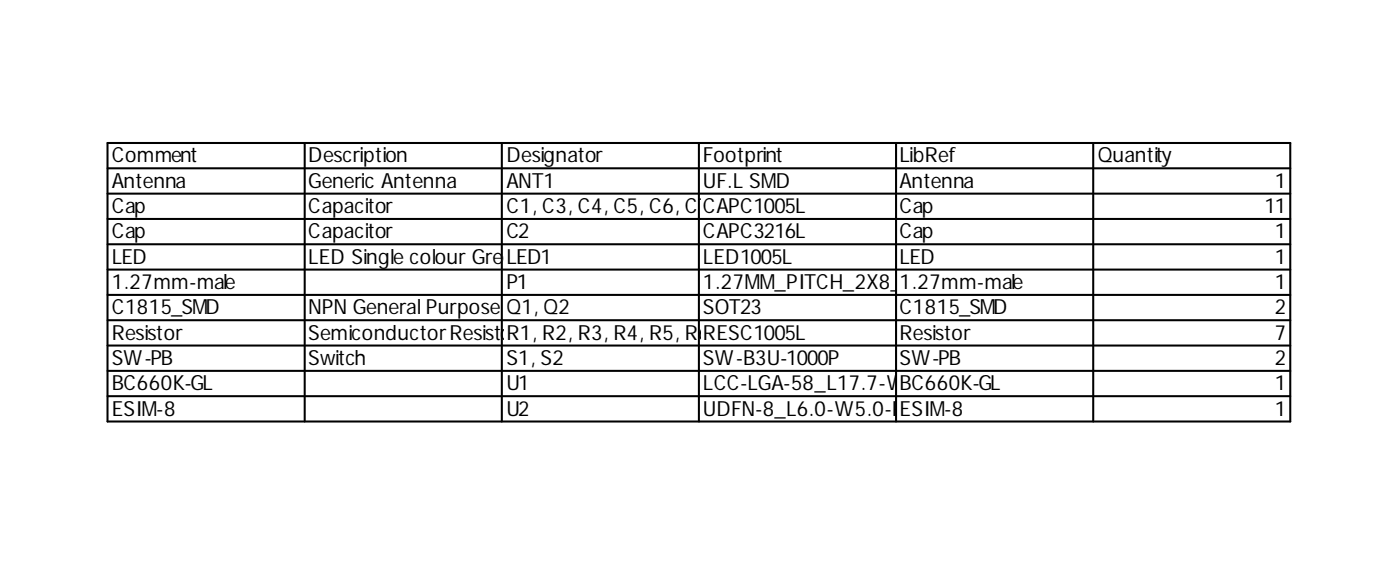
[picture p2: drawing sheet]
<svg xmlns="http://www.w3.org/2000/svg" width="233mm" height="94mm" viewBox="0 0 233 94" stroke-linecap="round" stroke-linejoin="round" font-family="sans-serif">
<defs><g id="words">
<g font-size="3.5">
<text x="18.6" y="27">Comment</text>
<text x="51.4" y="27">Description</text>
<text x="84.3" y="27">Designator</text>
<text x="117.1" y="27">Footprint</text>
<text x="149.8" y="27">LibRef</text>
<text x="182.8" y="27">Quantity</text>
<text x="18.6" y="31.2">Antenna</text>
<text x="18.6" y="35.4">Cap</text>
<text x="51.4" y="31.2">Generic Antenna</text>
<text x="51.4" y="35.4">Capacitor</text>
<text x="84.3" y="31.2">ANT1</text>
<text x="84.3" y="35.4">C1, C3, C4, C5, C6, C7C,ACP8C,1C090,5CL10, C11, C</text>
<text x="117.1" y="31.2">UF.L SMD</text>
<text x="149.8" y="31.2">Antenna</text>
<text x="149.8" y="35.4">C2p</text>
<text x="150" y="35.4">1a</text>
<text x="210.6" y="35.4">11</text>
<text x="212.4" y="31.2">1</text>
<text x="18.6" y="39.7">Cap</text>
<text x="51.4" y="39.7">Capacitor</text>
<text x="84.3" y="39.7">C2</text>
<text x="117.1" y="39.7">CAPC3216L</text>
<text x="149.8" y="39.7">Cap</text>
<text x="212.4" y="39.7">1</text>
<text x="18.6" y="43.9">LED</text>
<text x="51.4" y="43.9">LED Single colour Gre</text>
<text x="83.8" y="43.9">eLED1</text>
<text x="85.5" y="43.9">n and Red</text>
<text x="117.1" y="43.9">LED1005L</text>
<text x="149.8" y="43.9">LED</text>
<text x="212.4" y="43.9">1</text>
<text x="18.6" y="48.1">1.27mm-male</text>
<text x="18.6" y="52.3">C1815_SMD</text>
<text x="51.4" y="52.3">NPN General Purpose</text>
<text x="84.3" y="52.3">AmpQ2</text>
<text x="84.3" y="48.1">P1</text>
<text x="84.3" y="52.3">Q1, lifier</text>
<text x="117.1" y="48.1">1.27MM_PITCH_2X8_</text>
<text x="117.1" y="52.3">SOT23</text>
<text x="149.8" y="48.1">1P.I2N7_mm-ma_MALE_D</text>
<text x="149.8" y="52.3">C1815_SMD</text>
<text x="157.5" y="48.1">16_PINle</text>
<text x="183.2" y="48.1">OUBLE_ROW_SMD1_PIN_HEADER_</text>
<text x="212.4" y="52.3">2</text>
<text x="18.6" y="56.5">Resistor</text>
<text x="51.4" y="56.5">SemiconductorResistoRr1, R2, R3, R4, R5, R6R,ERS7C1005L</text>
<text x="149.8" y="56.5">Resistor</text>
<text x="212.4" y="56.5">7</text>
<text x="18.6" y="60.7">SW-PB</text>
<text x="18.6" y="64.9">BC660K-GL</text>
<text x="51.4" y="60.7">Switch</text>
<text x="84.3" y="60.7">S1, S2</text>
<text x="84.3" y="64.9">U1</text>
<text x="117.1" y="60.7">SW-B3U-1000P</text>
<text x="117.1" y="64.9">LCC-LGA-58_L17.7-WB1C56.8-P1GLTL-BC260Y-</text>
<text x="149.8" y="60.7">SW-PB</text>
<text x="156" y="64.9">60K-.1-</text>
<text x="212.4" y="60.7">2</text>
<text x="212.4" y="64.9">1</text>
<text x="18.6" y="69.2">ESIM-8</text>
<text x="84.3" y="69.2">U2</text>
<text x="117.1" y="69.2">UDFN-8_L6.0-W5.0-PE1S.2IM-8</text>
<text x="155" y="69.2">7-BL-EP</text>
<text x="212.4" y="69.2">1</text>
</g>
</g></defs>
<g fill="none" stroke="#000" stroke-width=".34">
<path d="M17.9 23.8h197v46.3h-197zM17.9 28h197M17.9 32.2h197M17.9 36.4h197M50.7 23.8v46.3M83.6 23.8v46.3M116.4 23.8v46.3M149.2 23.8v46.3M182.1 23.8v46.3M17.9 40.7h197M17.9 44.9h197M17.9 49.1h197"/>
<path d="M17.9 53.3h197M17.9 57.5h197M17.9 61.7h197M17.9 65.9h197"/>
</g>
<use href="#words"/>
</svg>
